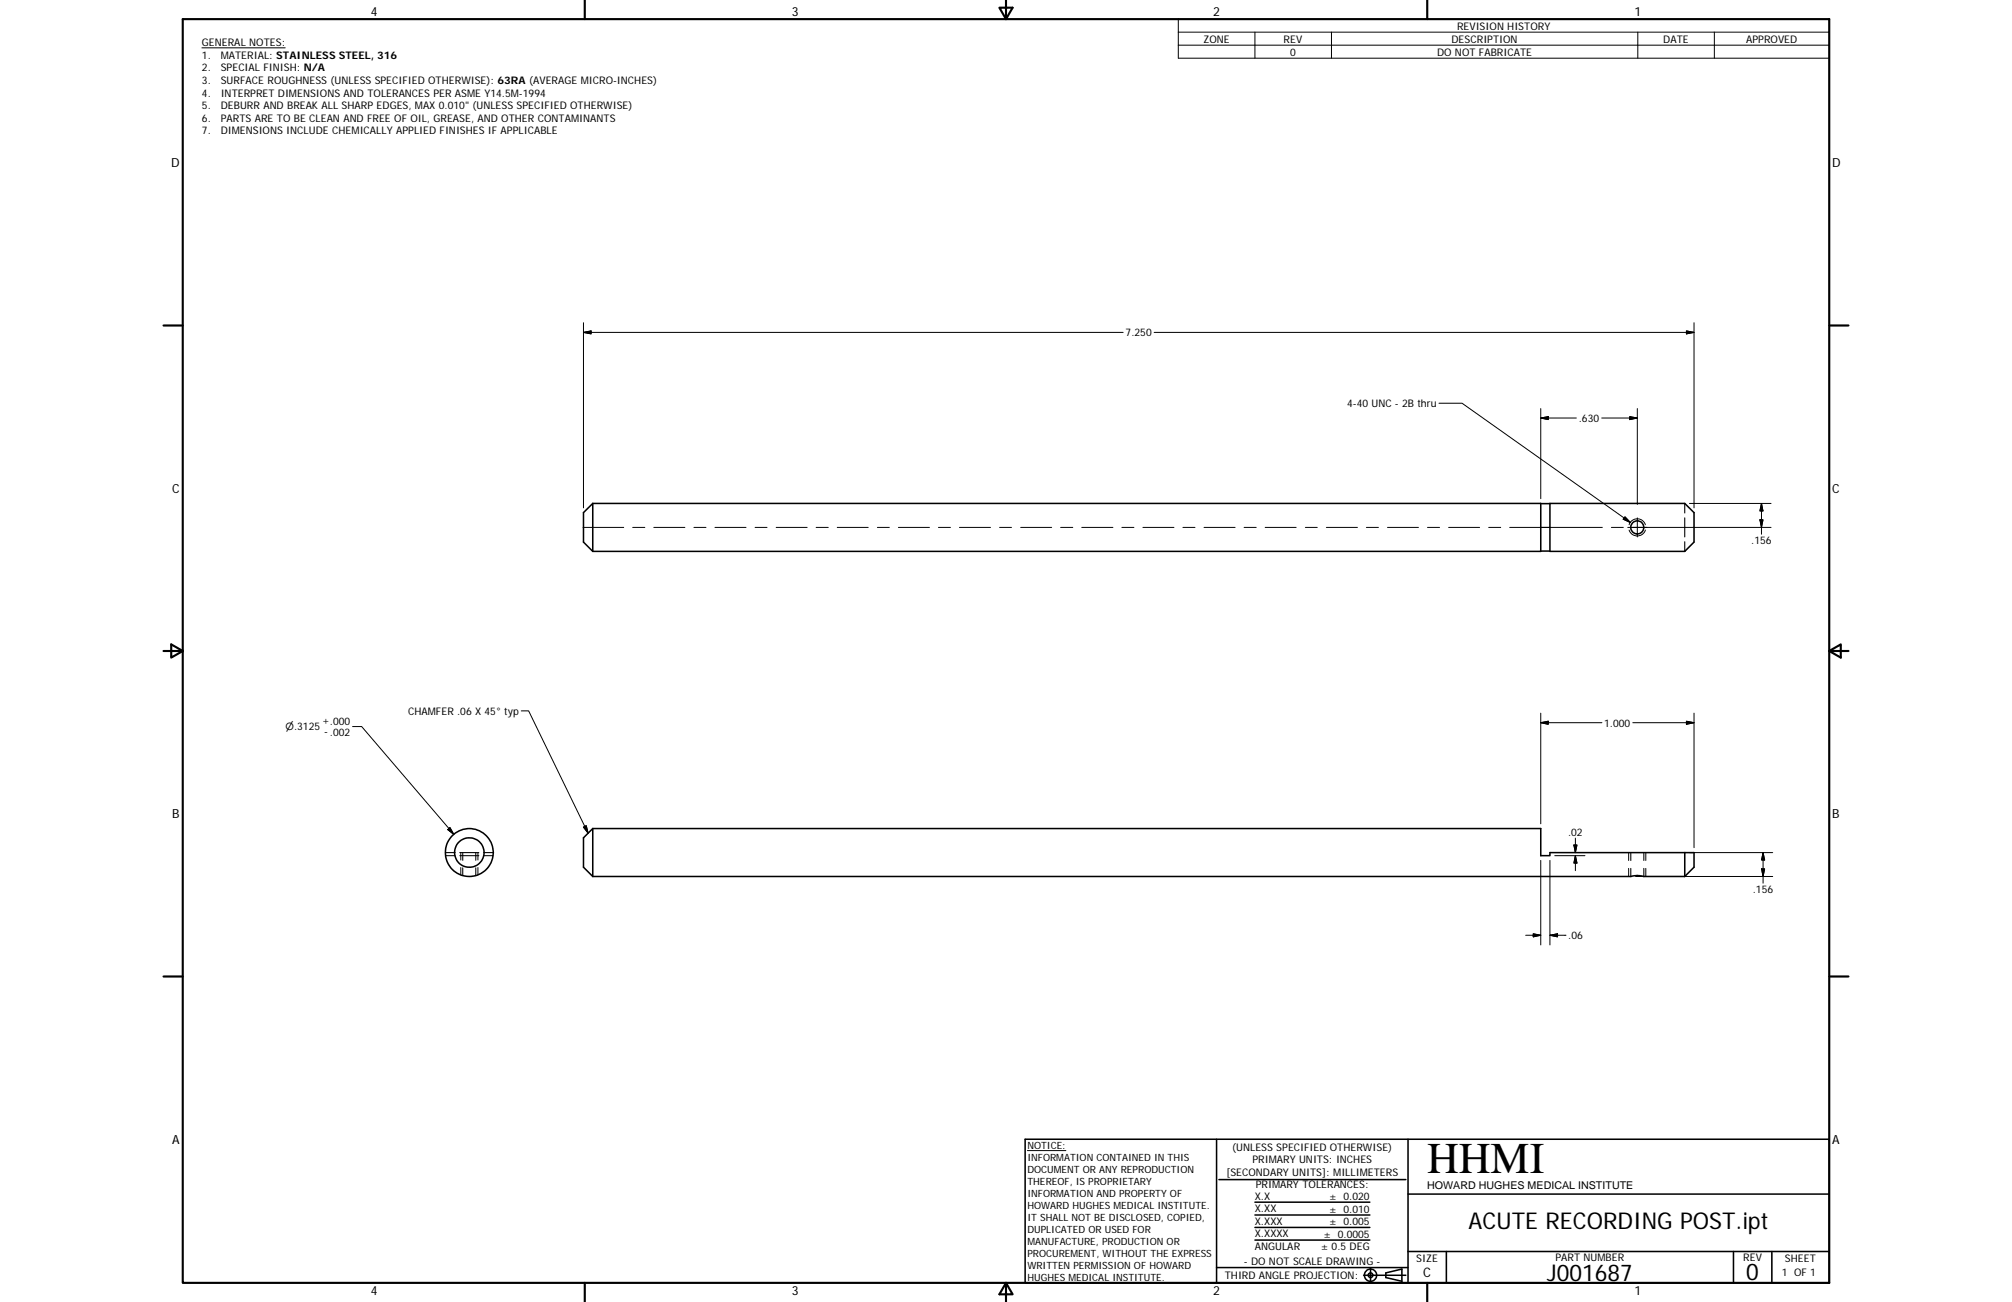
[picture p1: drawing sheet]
<svg xmlns="http://www.w3.org/2000/svg" width="432mm" height="279mm" viewBox="0 0 432 279" stroke-linecap="round" stroke-linejoin="round" font-family="sans-serif">
<defs><g id="words">
<text font-size="9.4" x="306.3" y="251.8">HHMI</text>
<g font-size="5">
<text x="315.2" y="263.7">ACUTE RECORDING POST.ipt</text>
<text x="332" y="274.9">J001687</text>
<text x="374.8" y="274.8">0</text>
</g>
<text font-size="2.8" x="305.4" y="274">C</text>
<g font-size="2.7">
<text x="79.6" y="3.5">4</text>
<text x="170" y="3.5">3</text>
<text x="260.4" y="3.5">2</text>
<text x="350.8" y="3.5">1</text>
<text x="36.7" y="35.9">D</text>
<text x="393.2" y="35.9">D</text>
<text x="37" y="105.8">C</text>
<text x="393.2" y="105.8">C</text>
<text x="37" y="175.6">B</text>
<text x="393.2" y="175.6">B</text>
<text x="36.9" y="245.4">A</text>
<text x="393.2" y="245.4">A</text>
<text x="79.6" y="277.9">4</text>
<text x="170" y="278">3</text>
<text x="260.4" y="278">2</text>
<text x="350.8" y="277.9">1</text>
</g>
<g font-size="2.3">
<text x="43.3" y="9.9">GENERAL NOTES:</text>
<text x="258.3" y="9.1">ZONE</text>
<text x="275.5" y="9.1">REV</text>
<text x="276.9" y="11.9">0</text>
<text x="308.4" y="11.9">DO NOT FABRICATE</text>
<text x="311.5" y="9.1">DESCRIPTION</text>
<text x="312.7" y="6.3">REVISION HISTORY</text>
<text x="357" y="9.1">DATE</text>
<text x="374.8" y="9.1">APPROVED</text>
<text x="43.3" y="12.6">1.</text>
<text x="43.3" y="15.3">2.</text>
<text x="47.4" y="12.6">MATERIAL: STAINLESS STEEL, 316</text>
<text x="47.4" y="15.3">SPECIAL FINISH: N/A</text>
<text x="43.3" y="18">3.</text>
<text x="43.3" y="20.7">4.</text>
<text x="43.3" y="23.5">5.</text>
<text x="47.4" y="18">SURFACE ROUGHNESS (UNLESS SPECIFIED OTHERWISE): 63RA (AVERAGE MICRO-INCHES)</text>
<text x="47.4" y="20.7">INTERPRET DIMENSIONS AND TOLERANCES PER ASME Y14.5M-1994</text>
<text x="47.4" y="23.5">DEBURR AND BREAK ALL SHARP EDGES, MAX 0.010&quot; (UNLESS SPECIFIED OTHERWISE)</text>
<text x="43.3" y="26.1">6.</text>
<text x="43.3" y="28.9">7.</text>
<text x="47.4" y="26.1">PARTS ARE TO BE CLEAN AND FREE OF OIL, GREASE, AND OTHER CONTAMINANTS</text>
<text x="47.4" y="28.9">DIMENSIONS INCLUDE CHEMICALLY APPLIED FINISHES IF APPLICABLE</text>
<text x="241.6" y="72.2">7.250</text>
<text x="289.1" y="87.4">4-40 UNC - 2B thru</text>
<text x="338.8" y="90.6">.630</text>
<text x="375.8" y="116.8">.156</text>
<text x="69.1" y="155.5">+.000</text>
<text x="87.6" y="153.4">CHAMFER .06 X 45° typ</text>
<text x="344.3" y="155.9">1.000</text>
<text x="69.6" y="157.8">- .002</text>
<text x="336.5" y="179.3">.02</text>
<text x="376.2" y="191.7">.156</text>
<text x="336.6" y="201.5">.06</text>
<text x="264.4" y="246.9">(UNLESS SPECIFIED OTHERWISE)</text>
<text x="268.8" y="249.6">PRIMARY UNITS: INCHES</text>
<text x="263.2" y="252.3">[SECONDARY UNITS]: MILLIMETERS</text>
<text x="269.3" y="257.5">X.X</text>
<text x="269.5" y="255">PRIMARY TOLERANCES:</text>
<text x="285.3" y="257.5">± 0.020</text>
<text x="306.3" y="255.1">HOWARD HUGHES MEDICAL INSTITUTE</text>
<text x="269.3" y="260.1">X.XX</text>
<text x="269.3" y="262.9">X.XXX</text>
<text x="285.3" y="260.2">± 0.010</text>
<text x="285.3" y="262.9">± 0.005</text>
<text x="269.3" y="265.6">X.XXXX</text>
<text x="269.3" y="268.3">ANGULAR</text>
<text x="283.4" y="268.3">± 0.5 DEG</text>
<text x="284.1" y="265.6">± 0.0005</text>
<text x="262.8" y="274.5">THIRD ANGLE PROJECTION:</text>
<text x="267" y="271.5">- DO NOT SCALE DRAWING -</text>
<text x="304" y="270.7">SIZE</text>
<text x="333.8" y="270.7">PART NUMBER</text>
<text x="374.1" y="270.7">REV</text>
<text x="382.4" y="273.8">1 OF 1</text>
<text x="383.1" y="270.7">SHEET</text>
</g>
<g font-size="2.1">
<text x="61.3" y="156.7">⌀.3125</text>
<text x="220.5" y="246.5">NOTICE:</text>
<text x="220.5" y="249.1">INFORMATION CONTAINED IN THIS</text>
<text x="220.5" y="251.7">DOCUMENT OR ANY REPRODUCTION</text>
<text x="220.5" y="254.3">THEREOF, IS PROPRIETARY</text>
<text x="220.5" y="256.8">INFORMATION AND PROPERTY OF</text>
<text x="220.5" y="259.4">HOWARD HUGHES MEDICAL INSTITUTE.</text>
<text x="220.5" y="262">IT SHALL NOT BE DISCLOSED, COPIED,</text>
<text x="220.5" y="264.5">DUPLICATED OR USED FOR</text>
<text x="220.5" y="267.1">MANUFACTURE, PRODUCTION OR</text>
<text x="220.5" y="269.7">PROCUREMENT, WITHOUT THE EXPRESS</text>
<text x="220.5" y="272.3">WRITTEN PERMISSION OF HOWARD</text>
<text x="220.5" y="274.8">HUGHES MEDICAL INSTITUTE.</text>
</g>
</g></defs>
<g fill="none" stroke="#000" stroke-width=".33">
<path d="M127.2 108h234.4l2 2v6.3l-2 2h-29v-10.3M127.2 108l-2 2v6.3l2 2M127.2 108v10.3M330.7 118.3h1.9M330.7 108v10.3h-203.5M127.2 177.8l-2 2v6.3l2 2M127.2 177.8v10.3M127.2 177.8h203.5v5.8h1.9v-.6h31v3.1l-2 2M127.2 188.1h222.8l1.2-.2 1.6 .2h8.8M361.6 183v5.1M220 244.5h172.6v30.8h-172.6zM261.1 244.5v30.8"/>
<path d="M261.6 253.1h40.1M269.3 258h24.7M302.2 256.2h90.4M302.2 244.5v30.8M261.1 272h41.1M269.3 266.1h24.7M269.3 263.4h24.7M269.3 260.7h24.7M292.7 273.7h9M294.1 272.2v2.9M297.4 273.2l3.5-.9v2.7l-3.5-.8zM302.2 268.6h90.4"/>
<path d="M310.4 268.6v6.7M372 268.6v6.7M380.3 268.6v6.7"/>
<circle cx="351.4" cy="113.2" r="1.4"/>
<circle cx="100.7" cy="183" r="3.2"/>
<circle cx="100.7" cy="183" r="5.1"/>
<circle cx="294.1" cy="273.6" r="1.32"/>
<circle cx="294.1" cy="273.6" r=".49"/>
</g>
<g fill="none" stroke="#000" stroke-width=".23">
<path d="M361.6 116.2v2.1M361.6 111.1v4.1M361.6 108v2.1M95.6 183h2M95.6 183.6h2.1M98.7 183h4.1M98.7 183.6h4.1M99.3 183v1.6M99.3 186.2v1.7M102.1 183v1.6M102.1 186.2v1.7M103.8 183.6h2"/>
<path d="M103.8 183h2.1M350 183v1.7M350 186.4v1.7M352.8 183v1.7M352.8 186.4v1.7"/>
</g>
<g fill="none" stroke="#000" stroke-width=".21">
<path d="M43.3 10.3h17.9M252.9 4.1h139.7v8.4h-139.7zM252.9 6.9h139.7M252.9 9.7h139.7M269.3 6.9v5.6M285.8 6.9v5.6M351.5 6.9v5.6M367.9 6.9v5.6M125.2 69.3v39.7M125.2 71.3l1.7-.3v.6zM241 71.3h-115.8M247.7 71.3h115.9"/>
<path d="M361.9 71l1.7 .3-1.7 .3zM363.6 69.3v39.7M308.8 86.5h5l36.1 25.6M330.7 89.7l1.6-.3v.6zM330.7 89.7h7.6M330.7 87.7v19.3M343.7 89.7h7.7M349.8 89.4l1.6 .3-1.6 .3zM351.4 87.7v20.5M125.1 113.2h8.8M135.8 113.2h2.6M140.3 113.2h6.7"/>
<path d="M148.9 113.2h2.6M153.4 113.2h6.7M162.1 113.2h2.5M166.6 113.2h6.6M175.2 113.2h2.6M179.7 113.2h6.6M188.3 113.2h2.6M192.8 113.2h6.7M201.4 113.2h2.6M205.9 113.2h6.7M214.5 113.2h2.6M219.1 113.2h6.6"/>
<path d="M227.6 113.2h2.6M232.2 113.2h6.6M240.8 113.2h2.6M245.3 113.2h6.6M253.9 113.2h2.6M258.4 113.2h6.7M267 113.2h2.6M271.5 113.2h6.7M280.1 113.2h2.6M284.6 113.2h6.7M293.2 113.2h2.6M297.8 113.2h6.6"/>
<path d="M306.4 113.2h2.5M310.9 113.2h6.6M319.5 113.2h2.6M324 113.2h19.9M345.8 113.2h2.6M348.7 110.9l1.2 1.2-1.5-.7zM349.6 112.6a1.82 1.82 0 0 1 1.8-1.3 1.82 1.82 0 0 1 1.7 1.3M349.6 113.7a1.85 1.85 0 0 0 1.8 1.3 1.85 1.85 0 0 0 1.7-1.3M351.4 111.1v4.1M362.6 108h17.5M377.7 111.5h.7l-.4 1.7zM378 108v6.6"/>
<path d="M378 108l.4 1.6h-.7zM380.1 113.2h-30.8M75.7 155.9h1.9l19.8 23.1M111.9 152.5h1.6l12.7 26.3M330.7 153v23.8M330.7 155.1l1.6-.3v.6zM330.7 155.1h13.1M350.4 155.1h13.2M361.9 154.8l1.7 .3-1.7 .3zM363.6 153v28.9M96.1 178l.5-.4 .8 1.4zM125.2 177.5l.6-.3 .4 1.6z"/>
<path d="M338.1 179.9v3.1M98.9 183v1.6M98.9 186.2v1.5M102.6 183v1.6M102.6 186.2v1.5M330.7 184.6v18.2M332.6 184.6v18.2M333.7 183.6h6.4M337.8 181.3h.6l-.3 1.7zM338.1 183.6v3.2M338.1 183.6l.3 1.6h-.6zM349.5 183v1.7"/>
<path d="M349.5 186.4v1.7M351 188.1h29.4M353.2 183v1.7M353.2 186.4v1.7M362.6 183h17.8M378.1 186.5h.6l-.3 1.6zM378.4 183l.3 1.6h-.6zM378.4 183v6.5M327.4 200.7h3.3M329.1 200.4l1.6 .3-1.6 .3zM332.6 200.7l1.7-.3v.6zM332.6 200.7h3.5"/>
<path d="M220.5 246.9h8.2"/>
</g>
<g fill="none" stroke="#000" stroke-width=".46">
<path d="M39.2 4.1h353.4v271.2h-353.4zM125.5 0v4.1M214.5 1.7h2.8l-1.4 2.4zM215.9 0v4.1M306.3 0v4.1M35.1 69.8h4.1M392.6 69.8h4.1M35.1 139.7h4.1M36.7 138.3l2.5 1.4-2.5 1.4zM392.6 139.7l2.5-1.4v2.8zM392.6 139.7h4.1M35.1 209.5h4.1"/>
<path d="M392.6 209.5h4.1M125.5 275.3v4.1M215.9 275.3l1.4 2.4h-2.8zM215.9 275.3v4.1M306.3 275.3v4.1"/>
</g>
<g fill="#000" stroke="#000" stroke-width=".21">
<path d="M125.2 71.3l1.7-.3v.6zM361.9 71l1.7 .3-1.7 .3zM330.7 89.7l1.6-.3v.6zM349.8 89.4l1.6 .3-1.6 .3zM348.7 110.9l1.2 1.2-1.5-.7zM377.7 111.5h.7l-.4 1.7zM378 108l.4 1.6h-.7zM330.7 155.1l1.6-.3v.6zM361.9 154.8l1.7 .3-1.7 .3zM96.1 178l.5-.4 .8 1.4zM125.2 177.5l.6-.3 .4 1.6zM337.8 181.3h.6l-.3 1.7z"/>
<path d="M338.1 183.6l.3 1.6h-.6zM378.1 186.5h.6l-.3 1.6zM378.4 183l.3 1.6h-.6zM329.1 200.4l1.6 .3-1.6 .3zM332.6 200.7l1.7-.3v.6z"/>
</g>
<use href="#words"/>
</svg>
